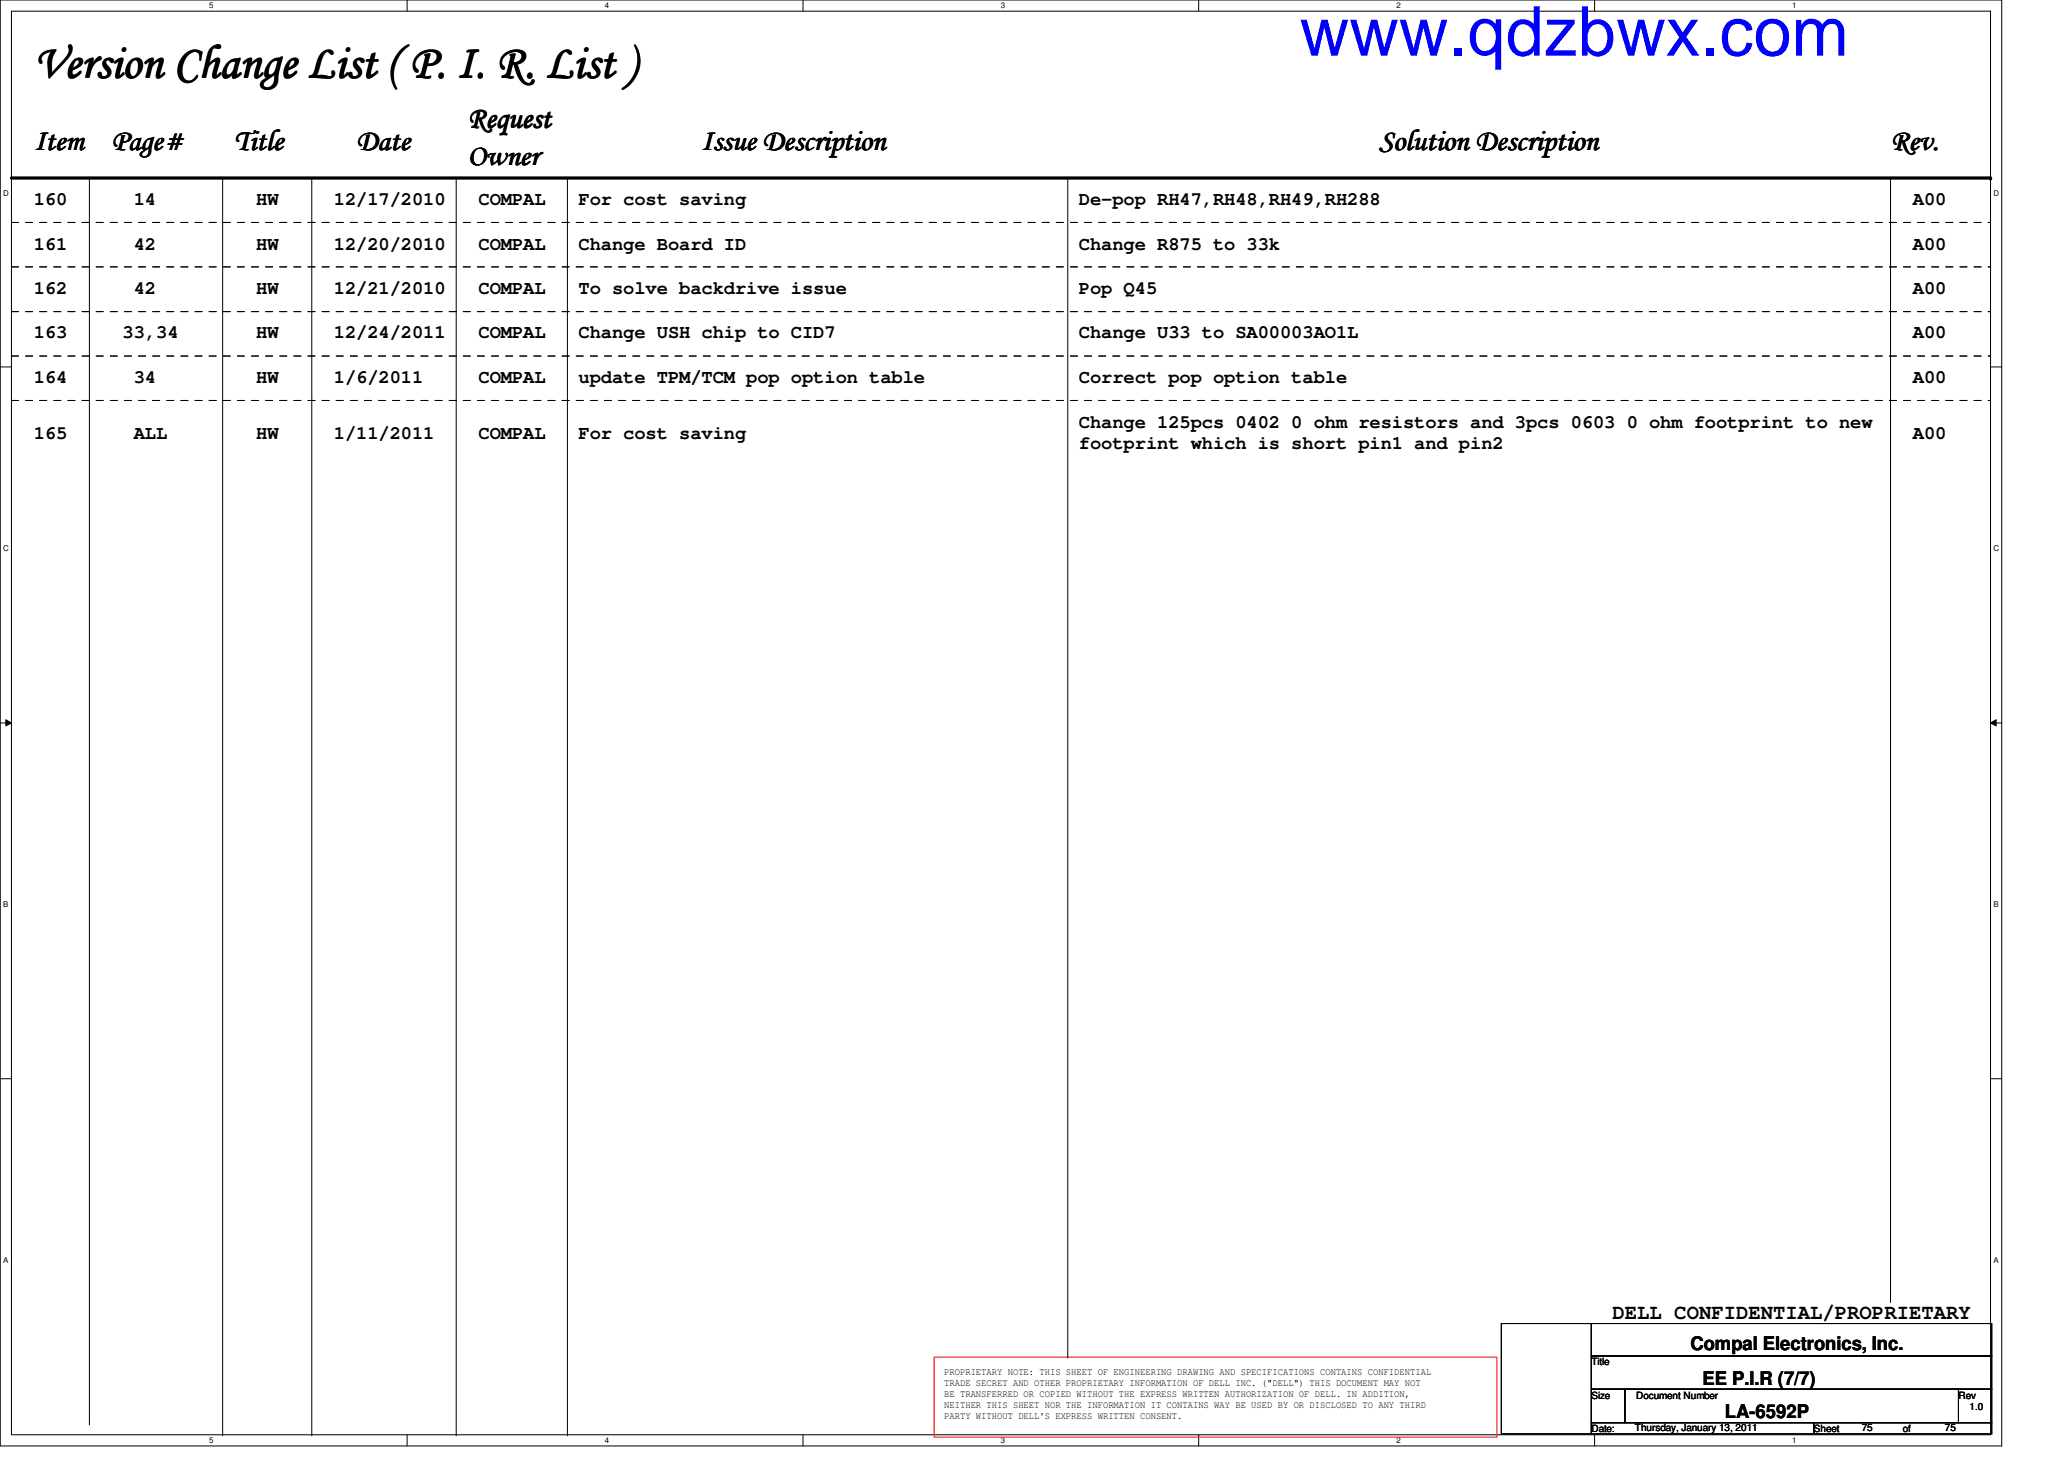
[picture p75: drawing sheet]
<svg xmlns="http://www.w3.org/2000/svg" width="297mm" height="210mm" viewBox="0 0 297 210" stroke-linecap="round" stroke-linejoin="round" font-family="sans-serif">
<defs><g id="words">
<text font-size="9.9" fill="#00f" x="187" y="8">www.qdzbwx.com</text>
<text font-size="6.9" x="4.9" y="11.1">Version Change List ( P. I. R. List )</text>
<g font-size="4.3">
<text x="4.9" y="21.5">Item</text>
<text x="16" y="21.5">Page#</text>
<text x="33.7" y="21.6">Title</text>
<text x="51.3" y="21.5">Date</text>
<text x="67.3" y="18.3">Request</text>
<text x="67.3" y="23.7">Owner</text>
<text x="101" y="21.5">Issue Description</text>
<text x="198.5" y="21.5">Solution Description</text>
<text x="272.1" y="21.6">Rev.</text>
</g>
<text font-size="3" x="232.1" y="189.7">DELL CONFIDENTIAL/PROPRIETARY</text>
<g font-size="2.7">
<text x="4.9" y="29.5">160</text>
<text x="19.3" y="29.5">14</text>
<text x="36.9" y="29.5">HW</text>
<text x="48" y="29.5">12/17/2010</text>
<text x="68.9" y="29.5">COMPAL</text>
<text x="83.3" y="29.5">For cost saving</text>
<text x="155.3" y="29.5">De-pop RH47,RH48,RH49,RH288</text>
<text x="275.3" y="29.5">A00</text>
<text x="4.9" y="35.9">161</text>
<text x="19.3" y="35.9">42</text>
<text x="36.9" y="35.9">HW</text>
<text x="48" y="35.9">12/20/2010</text>
<text x="68.9" y="35.9">COMPAL</text>
<text x="83.3" y="35.9">Change Board ID</text>
<text x="155.3" y="35.9">Change R875 to 33k</text>
<text x="275.3" y="35.9">A00</text>
<text x="4.9" y="42.3">162</text>
<text x="19.3" y="42.3">42</text>
<text x="36.9" y="42.3">HW</text>
<text x="48" y="42.3">12/21/2010</text>
<text x="68.9" y="42.3">COMPAL</text>
<text x="83.3" y="42.3">To solve backdrive issue</text>
<text x="155.3" y="42.3">Pop Q45</text>
<text x="275.3" y="42.3">A00</text>
<text x="4.9" y="48.7">163</text>
<text x="17.6" y="48.7">33,34</text>
<text x="36.9" y="48.7">HW</text>
<text x="48" y="48.7">12/24/2011</text>
<text x="68.9" y="48.7">COMPAL</text>
<text x="83.3" y="48.7">Change USH chip to CID7</text>
<text x="155.3" y="48.7">Change U33 to SA00003AO1L</text>
<text x="275.3" y="48.7">A00</text>
<text x="4.9" y="55.1">164</text>
<text x="19.3" y="55.1">34</text>
<text x="36.9" y="55.1">HW</text>
<text x="48" y="55.1">1/6/2011</text>
<text x="68.9" y="55.1">COMPAL</text>
<text x="83.3" y="55.1">update TPM/TCM pop option table</text>
<text x="155.3" y="55.1">Correct pop option table</text>
<text x="275.3" y="55.1">A00</text>
<text x="4.9" y="63.1">165</text>
<text x="19.3" y="63.1">ALL</text>
<text x="36.9" y="63.1">HW</text>
<text x="48" y="63.1">1/11/2011</text>
<text x="68.9" y="63.1">COMPAL</text>
<text x="83.3" y="63.1">For cost saving</text>
<text x="155.3" y="61.5">Change 125pcs 0402 0 ohm resistors and 3pcs 0603 0 ohm footprint to new</text>
<text x="155.3" y="64.6">footprint which is short pin1 and pin2</text>
<text x="275.3" y="63.1">A00</text>
<text x="243.3" y="194.3">Compal Electronics, Inc.</text>
<text x="245" y="199.2">EE P.I.R (7/7)</text>
<text x="248.2" y="204">LA-6592P</text>
</g>
<g font-size="1.4">
<text x="135.9" y="197.9">PROPRIETARY NOTE: THIS SHEET OF ENGINEERING DRAWING AND SPECIFICATIONS CONTAINS CONFIDENTIAL</text>
<text x="229" y="196.4">Title</text>
<text x="135.9" y="199.4">TRADE SECRET AND OTHER PROPRIETARY INFORMATION OF DELL INC. (&quot;DELL&quot;) THIS DOCUMENT MAY NOT</text>
<text x="135.9" y="201">BE TRANSFERRED OR COPIED WITHOUT THE EXPRESS WRITTEN AUTHORIZATION OF DELL. IN ADDITION,</text>
<text x="135.9" y="202.6">NEITHER THIS SHEET NOR THE INFORMATION IT CONTAINS WAY BE USED BY OR DISCLOSED TO ANY THIRD</text>
<text x="229" y="201.2">Size</text>
<text x="235.5" y="201.2">Document Number</text>
<text x="281.9" y="201.2">Rev</text>
<text x="283.5" y="202.8">1.0</text>
<text x="135.9" y="204.1">PARTY WITHOUT DELL'S EXPRESS WRITTEN CONSENT.</text>
<text x="229" y="206">Date:</text>
<text x="235.3" y="205.9">Thursday, January 13, 2011</text>
<text x="261" y="206">Sheet</text>
<text x="267.9" y="205.9">75</text>
<text x="273.9" y="206">of</text>
<text x="279.9" y="205.9">75</text>
</g>
<g font-size="1.1">
<text x="30.1" y="1.1">5</text>
<text x="87" y="1.1">4</text>
<text x="144" y="1.1">3</text>
<text x="201" y="1.1">2</text>
<text x="257.9" y="1.1">1</text>
<text x=".5" y="28.2">D</text>
<text x="286.9" y="28.2">D</text>
<text x=".5" y="79.3">C</text>
<text x="286.9" y="79.3">C</text>
<text x=".5" y="130.6">B</text>
<text x="286.9" y="130.6">B</text>
<text x=".5" y="181.7">A</text>
<text x="286.9" y="181.7">A</text>
<text x="30.1" y="207.6">5</text>
<text x="87" y="207.6">4</text>
<text x="144" y="207.6">3</text>
<text x="201" y="207.6">2</text>
<text x="257.9" y="207.6">1</text>
</g>
</g></defs>
<path d="M0 0h288.1v208h-288.1zM1.6 1.6h284.9v204.8h-284.9z" fill="none" stroke="#000" stroke-width=".14"/>
<g fill="#fff">
<path d="M30.1 .2h.6v1.2h-.6z"/>
<path d="M30.1 206.6h.6v1.2h-.6z"/>
</g>
<path d="M58.6 0v1.6M58.6 206.4v1.6" fill="none" stroke="#000" stroke-width=".14"/>
<g fill="#fff">
<path d="M87 .2h.6v1.2h-.6z"/>
<path d="M87 206.6h.6v1.2h-.6z"/>
</g>
<path d="M115.6 0v1.6M115.6 206.4v1.6" fill="none" stroke="#000" stroke-width=".14"/>
<g fill="#fff">
<path d="M144 .2h.6v1.2h-.6z"/>
<path d="M144 206.6h.6v1.2h-.6z"/>
</g>
<path d="M172.5 0v1.6M172.5 206.4v1.6" fill="none" stroke="#000" stroke-width=".14"/>
<g fill="#fff">
<path d="M201 .2h.5v1.2h-.5z"/>
<path d="M201 206.6h.5v1.2h-.5z"/>
</g>
<path d="M229.5 0v1.6M229.5 206.4v1.6" fill="none" stroke="#000" stroke-width=".14"/>
<g fill="#fff">
<path d="M257.9 .2h.6v1.2h-.6z"/>
<path d="M257.9 206.6h.6v1.2h-.6z"/>
<path d="M.5 27.2h.7v1.2h-.7z"/>
<path d="M286.9 27.2h.8v1.2h-.8z"/>
<path d="M.5 78.4h.7v1.1h-.7z"/>
<path d="M286.9 78.4h.8v1.1h-.8z"/>
</g>
<path d="M0 52.8h1.6M286.5 52.8h1.6" fill="none" stroke="#000" stroke-width=".14"/>
<g fill="#fff">
<path d="M.5 129.6h.7v1.2h-.7z"/>
<path d="M286.9 129.6h.7v1.2h-.7z"/>
</g>
<path d="M0 104h1.6M.8 103.5l.8 .5-.8 .4zM286.5 104l.8-.5v.9zM286.5 104h1.6" fill="none" stroke="#000" stroke-width=".14"/>
<path d="M.8 103.5l.8 .5-.8 .4zM286.5 104l.8-.5v.9z" fill="#000"/>
<g fill="#fff">
<path d="M.5 180.8h.7v1.1h-.7z"/>
<path d="M286.9 180.8h.7v1.1h-.7z"/>
</g>
<g fill="none" stroke="#000" stroke-width=".14">
<path d="M12.9 25.6v179.3M32 25.6v180.8M44.9 25.6v180.8M65.7 25.6v180.8M81.7 25.6v180.8M153.7 25.6v169.6M272.1 25.6v161.6M0 155.2h1.6M286.5 155.2h1.6M153.7 195.2h.1M216.1 190.4h12.9v15.9h-12.9zM229 190.4h57.6v4.7h-57.6z"/>
<path d="M229 195.1h57.6v4.8h-57.6zM229 199.9h4.8v4.8h-4.8zM233.8 199.9h48.1v4.8h-48.1zM272.1 187.2h.1M281.9 199.9h4.7v4.8h-4.7zM12.9 204.9h.1M32 206.4h.1M44.9 206.4h.1M65.7 206.4h.1M81.7 206.4h.1M229 204.7h32v1.6h-32zM261 204.7h25.6v1.6h-25.6z"/>
</g>
<path d="M1.6 25.6h284.9" fill="none" stroke="#000" stroke-width=".47"/>
<circle cx="286.5" cy="25.6" r=".23" fill="#000"/>
<path d="M134.4 195.2h81v11.6h-81z" fill="none" stroke="#f00" stroke-width=".14"/>
<path d="M1.6 32h284.9M1.6 38.4h284.9M286.5 32h.1M286.5 38.4h.1M1.6 51.2h284.9M1.6 44.8h284.9M1.6 57.6h284.9M286.5 51.2h.1M286.5 44.8h.1M286.5 57.6h.1" fill="none" stroke="#000" stroke-width=".14" stroke-dasharray="1 1 1 1 1 1 1 1"/>
<use href="#words"/>
</svg>
